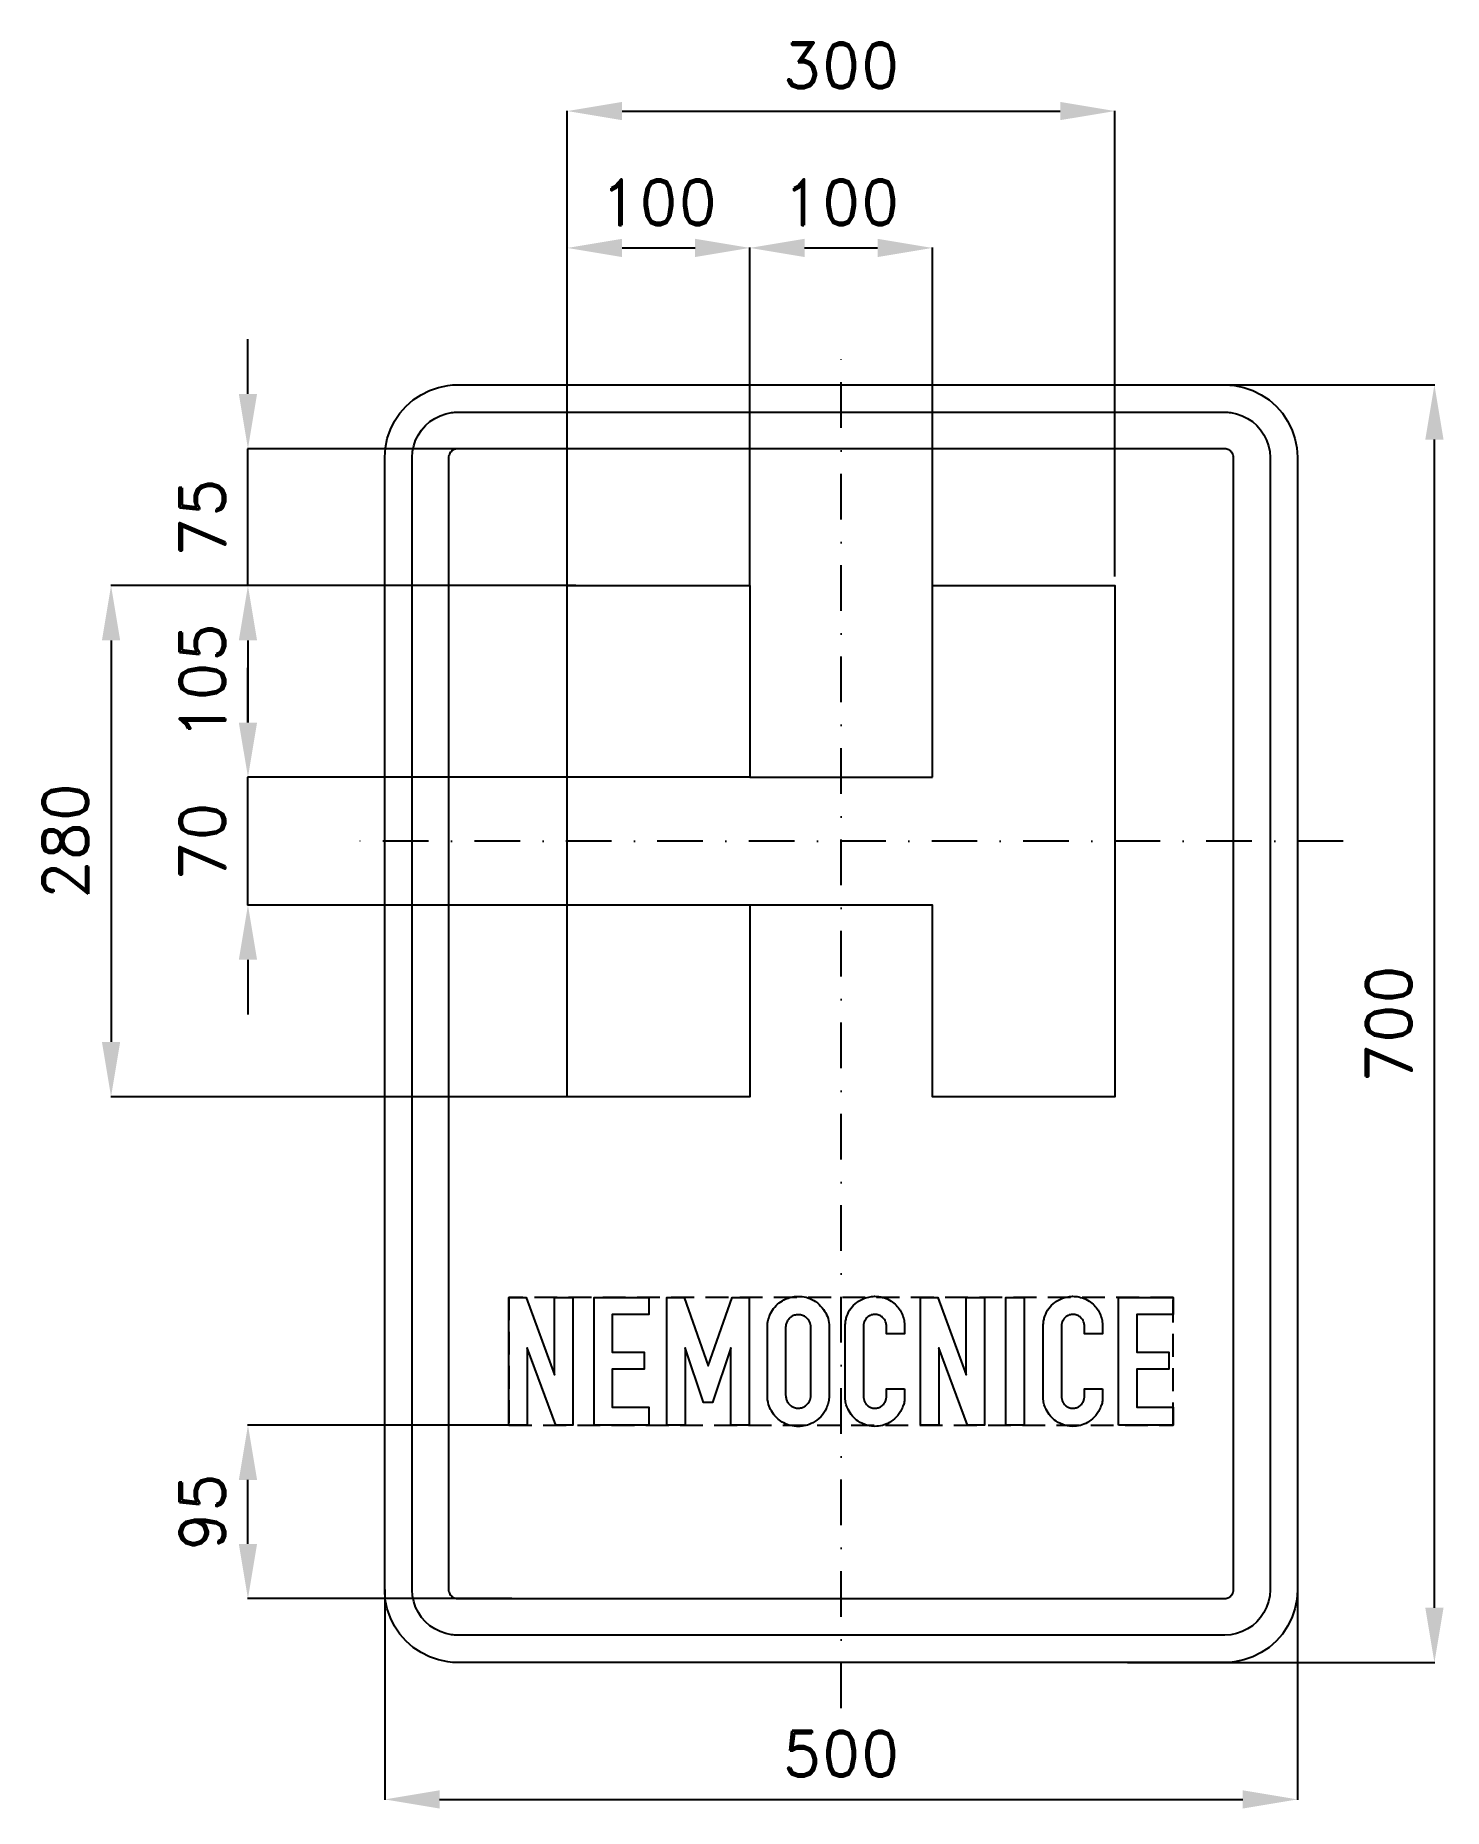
# Model space of a CAD drawing. Header units: millimetres. Extents: x -441 to 330, y -430 to 541.
import ezdxf

# ---------------------------------------------------------------- set-up
doc = ezdxf.new("R2010")
doc.units = ezdxf.units.MM
doc.header["$LTSCALE"] = 5
doc.linetypes.add('ČERCHOVANÁX2', pattern=[2, 1, -0.5, 0, -0.5])
doc.linetypes.add('ČÁRKOVANÁX2', pattern=[1.5, 1, -0.5])
doc.layers.add('Kóty', color=2, linetype='Continuous')
doc.layers.add('Značka', color=7, linetype='Continuous')
doc.styles.get("Standard").update_dxf_attribs({"font": 'romand.shx', "height": 25})
doc.dimstyles.get("Standard").update_dxf_attribs({"dimtxt": 25, "dimasz": 30, "dimexe": 0.18, "dimexo": 0.0625, "dimgap": 12.5, "dimtad": 1, "dimdec": 0, "dimzin": 0, "dimdsep": 46, "dimtxsty": 'Standard', "dimcen": 0.09, "dimadec": 0, "dimazin": 0, "dimtfac": 1, "dimtdec": 0, "dimtofl": 0, "dimtmove": 0, "dimatfit": 3, "dimfxl": 1, "dimtolj": 1, "dimtzin": 0, "dimarcsym": 0})

msp = doc.modelspace()

# ---------------------------------------------------------------- blocks, each defined once
blk = doc.blocks.new('*D0')
at = {"layer": 'Defpoints', "color": 0, "transparency": 16777216}
for p in [(-250, -310), (250, -310), (250, -425)]:
    blk.add_point(p, dxfattribs=at)
at = {"layer": 'Kóty', "color": 0, "lineweight": -2, "transparency": 16777216}
for p, q in [((-250, -310.0625), (-250, -425.18)), ((250, -310.0625), (250, -425.18)), ((-220, -425), (220, -425))]:
    blk.add_line(p, q, dxfattribs=at)
at = {"layer": 'Kóty', "color": 0, "transparency": 16777216}
for points in [[(-220, -420), (-220, -430), (-250, -425)], [(220, -420), (220, -430), (250, -425)]]:
    blk.add_solid(points, dxfattribs=at)
at = {"layer": 'Kóty', "color": 0, "transparency": 16777216, "insert": (0, -400), "char_height": 25, "attachment_point": 5}
blk.add_mtext('\\A1;500', dxfattribs=at)
blk = doc.blocks.new('*D1')
at = {"layer": 'Defpoints', "color": 0, "transparency": 16777216}
for p in [(134.41, 350), (325, 350), (156.85, -350)]:
    blk.add_point(p, dxfattribs=at)
at = {"layer": 'Kóty', "color": 0, "lineweight": -2, "transparency": 16777216}
for p, q in [((134.47, 350), (325.18, 350)), ((325, -320), (325, 320)), ((156.91, -350), (325.18, -350))]:
    blk.add_line(p, q, dxfattribs=at)
at = {"layer": 'Kóty', "color": 0, "transparency": 16777216}
for points in [[(320, 320), (330, 320), (325, 350)], [(320, -320), (330, -320), (325, -350)]]:
    blk.add_solid(points, dxfattribs=at)
at = {"layer": 'Kóty', "color": 0, "transparency": 16777216, "insert": (300, 0), "char_height": 25, "attachment_point": 5, "rotation": 90}
blk.add_mtext('\\A1;700', dxfattribs=at)
blk = doc.blocks.new('*D2')
at = {"layer": 'Defpoints', "color": 0, "transparency": 16777216}
for p in [(-50, 425), (-150, 245), (-50, 240)]:
    blk.add_point(p, dxfattribs=at)
at = {"layer": 'Kóty', "color": 0, "lineweight": -2, "transparency": 16777216}
for p, q in [((-150, 245.0625), (-150, 425.18)), ((-120, 425), (-80, 425)), ((-50, 240.0625), (-50, 425.18))]:
    blk.add_line(p, q, dxfattribs=at)
at = {"layer": 'Kóty', "color": 0, "transparency": 16777216}
for points in [[(-120, 430), (-120, 420), (-150, 425)], [(-80, 430), (-80, 420), (-50, 425)]]:
    blk.add_solid(points, dxfattribs=at)
at = {"layer": 'Kóty', "color": 0, "transparency": 16777216, "insert": (-100, 450), "char_height": 25, "attachment_point": 5}
blk.add_mtext('\\A1;100', dxfattribs=at)
blk = doc.blocks.new('*D3')
at = {"layer": 'Defpoints', "color": 0, "transparency": 16777216}
for p in [(-149.9375, 240), (-324.9375, 135), (-49.9375, 135)]:
    blk.add_point(p, dxfattribs=at)
at = {"layer": 'Kóty', "color": 0, "lineweight": -2, "transparency": 16777216}
for p, q in [((-150, 240), (-325.1175, 240)), ((-324.9375, 210), (-324.9375, 165)), ((-50, 135), (-325.1175, 135))]:
    blk.add_line(p, q, dxfattribs=at)
at = {"layer": 'Kóty', "color": 0, "transparency": 16777216}
for points in [[(-329.9375, 210), (-319.9375, 210), (-324.9375, 240)], [(-329.9375, 165), (-319.9375, 165), (-324.9375, 135)]]:
    blk.add_solid(points, dxfattribs=at)
at = {"layer": 'Kóty', "color": 0, "transparency": 16777216, "insert": (-349.9375, 187.5), "char_height": 25, "attachment_point": 5, "rotation": 90}
blk.add_mtext('\\A1;105', dxfattribs=at)
blk = doc.blocks.new('*D4')
at = {"layer": 'Defpoints', "color": 0, "transparency": 16777216}
for p in [(50, 425), (-50, 240), (50, 240)]:
    blk.add_point(p, dxfattribs=at)
at = {"layer": 'Kóty', "color": 0, "lineweight": -2, "transparency": 16777216}
for p, q in [((-50, 240.0625), (-50, 425.18)), ((-20, 425), (20, 425)), ((50, 240.0625), (50, 425.18))]:
    blk.add_line(p, q, dxfattribs=at)
at = {"layer": 'Kóty', "color": 0, "transparency": 16777216}
for points in [[(-20, 430), (-20, 420), (-50, 425)], [(20, 430), (20, 420), (50, 425)]]:
    blk.add_solid(points, dxfattribs=at)
at = {"layer": 'Kóty', "color": 0, "transparency": 16777216, "insert": (0, 450), "char_height": 25, "attachment_point": 5}
blk.add_mtext('\\A1;100', dxfattribs=at)
blk = doc.blocks.new('*D5')
at = {"layer": 'Defpoints', "color": 0, "transparency": 16777216}
for p in [(-149.9375, 240), (-399.9375, -40), (-149.9375, -40)]:
    blk.add_point(p, dxfattribs=at)
at = {"layer": 'Kóty', "color": 0, "lineweight": -2, "transparency": 16777216}
for p, q in [((-150, 240), (-400.1175, 240)), ((-399.9375, 210), (-399.9375, -10)), ((-150, -40), (-400.1175, -40))]:
    blk.add_line(p, q, dxfattribs=at)
at = {"layer": 'Kóty', "color": 0, "transparency": 16777216}
for points in [[(-404.9375, 210), (-394.9375, 210), (-399.9375, 240)], [(-404.9375, -10), (-394.9375, -10), (-399.9375, -40)]]:
    blk.add_solid(points, dxfattribs=at)
at = {"layer": 'Kóty', "color": 0, "transparency": 16777216, "insert": (-424.9375, 100), "char_height": 25, "attachment_point": 5, "rotation": 90}
blk.add_mtext('\\A1;280', dxfattribs=at)
blk = doc.blocks.new('*D6')
at = {"layer": 'Defpoints', "color": 0, "transparency": 16777216}
for p in [(150, 500), (150, 245), (-150, 240)]:
    blk.add_point(p, dxfattribs=at)
at = {"layer": 'Kóty', "color": 0, "lineweight": -2, "transparency": 16777216}
for p, q in [((-150, 240.0625), (-150, 500.18)), ((-120, 500), (120, 500)), ((150, 245.0625), (150, 500.18))]:
    blk.add_line(p, q, dxfattribs=at)
at = {"layer": 'Kóty', "color": 0, "transparency": 16777216}
for points in [[(-120, 505), (-120, 495), (-150, 500)], [(120, 505), (120, 495), (150, 500)]]:
    blk.add_solid(points, dxfattribs=at)
at = {"layer": 'Kóty', "color": 0, "transparency": 16777216, "insert": (0, 525), "char_height": 25, "attachment_point": 5}
blk.add_mtext('\\A1;300', dxfattribs=at)
blk = doc.blocks.new('*D7')
at = {"layer": 'Defpoints', "color": 0, "transparency": 16777216}
for p in [(-324.9375, 135), (-49.9375, 135), (-49.9375, 65)]:
    blk.add_point(p, dxfattribs=at)
at = {"layer": 'Kóty', "color": 0, "lineweight": -2, "transparency": 16777216}
for p, q in [((-324.9375, 165), (-324.9375, 195)), ((-50, 135), (-325.1175, 135)), ((-50, 65), (-325.1175, 65)), ((-324.9375, 35), (-324.9375, 5))]:
    blk.add_line(p, q, dxfattribs=at)
at = {"layer": 'Kóty', "color": 0, "transparency": 16777216}
for points in [[(-329.9375, 165), (-319.9375, 165), (-324.9375, 135)], [(-329.9375, 35), (-319.9375, 35), (-324.9375, 65)]]:
    blk.add_solid(points, dxfattribs=at)
at = {"layer": 'Kóty', "color": 0, "transparency": 16777216, "insert": (-349.9375, 100), "char_height": 25, "attachment_point": 5, "rotation": 90}
blk.add_mtext('\\A1;70', dxfattribs=at)
blk = doc.blocks.new('*D8')
at = {"layer": 'Defpoints', "color": 0, "transparency": 16777216}
for p in [(-324.94, -220), (-181.9, -220), (-180.26, -315)]:
    blk.add_point(p, dxfattribs=at)
at = {"layer": 'Kóty', "color": 0, "lineweight": -2, "transparency": 16777216}
for p, q in [((-181.96, -220), (-325.12, -220)), ((-324.94, -285), (-324.94, -250)), ((-180.32, -315), (-325.12, -315))]:
    blk.add_line(p, q, dxfattribs=at)
at = {"layer": 'Kóty', "color": 0, "transparency": 16777216}
for points in [[(-329.94, -250), (-319.94, -250), (-324.94, -220)], [(-329.94, -285), (-319.94, -285), (-324.94, -315)]]:
    blk.add_solid(points, dxfattribs=at)
at = {"layer": 'Kóty', "color": 0, "transparency": 16777216, "insert": (-349.94, -267.5), "char_height": 25, "attachment_point": 5, "rotation": 90}
blk.add_mtext('\\A1;95', dxfattribs=at)
blk = doc.blocks.new('*D9')
at = {"layer": 'Defpoints', "color": 0, "transparency": 16777216}
for p in [(-324.94, 315), (-197.38, 315), (-145.34, 240)]:
    blk.add_point(p, dxfattribs=at)
at = {"layer": 'Kóty', "color": 0, "lineweight": -2, "transparency": 16777216}
for p, q in [((-324.94, 345), (-324.94, 375)), ((-197.45, 315), (-325.12, 315)), ((-145.4, 240), (-325.12, 240)), ((-324.94, 210), (-324.94, 180))]:
    blk.add_line(p, q, dxfattribs=at)
at = {"layer": 'Kóty', "color": 0, "transparency": 16777216}
for points in [[(-329.94, 345), (-319.94, 345), (-324.94, 315)], [(-329.94, 210), (-319.94, 210), (-324.94, 240)]]:
    blk.add_solid(points, dxfattribs=at)
at = {"layer": 'Kóty', "color": 0, "transparency": 16777216, "insert": (-349.94, 277.5), "char_height": 25, "attachment_point": 5, "rotation": 90}
blk.add_mtext('\\A1;75', dxfattribs=at)

# ---------------------------------------------------------------- dimensions: what is measured, and where the dimension line sits
at = {"layer": 'Kóty'}
for base, p1, p2, picture, middle in [((150, 500), (-150, 240), (150, 245), '*D6', (0, 525)), ((-50, 425), (-150, 245), (-50, 240), '*D2', (-100, 450)), ((50, 425), (-50, 240), (50, 240), '*D4', (0, 450)), ((250, -425), (-250, -310), (250, -310), '*D0', (0, -400))]:
    dim = msp.add_linear_dim(base=base, p1=p1, p2=p2, dimstyle='Standard', dxfattribs=at)
    dim.commit()
    dim.dimension.update_dxf_attribs({"geometry": picture, "text_midpoint": middle})
for base, p1, p2, picture, middle in [((-324.9375, 315), (-145.3409, 240), (-197.3832, 315), '*D9', (-349.9375, 277.5)), ((325, 350), (156.8502, -350), (134.4095, 350), '*D1', (300, 0)), ((-399.9375, -40), (-149.9375, 240), (-149.9375, -40), '*D5', (-424.9375, 100)), ((-324.9375, 135), (-149.9375, 240), (-49.9375, 135), '*D3', (-349.9375, 187.5)), ((-324.9375, 135), (-49.9375, 65), (-49.9375, 135), '*D7', (-349.9375, 100)), ((-324.937, -220), (-180.2582, -315), (-181.901, -220), '*D8', (-349.937, -267.5))]:
    dim = msp.add_linear_dim(base=base, p1=p1, p2=p2, angle=90, dimstyle='Standard', dxfattribs=at)
    dim.commit()
    dim.dimension.update_dxf_attribs({"geometry": picture, "text_midpoint": middle})

# ---------------------------------------------------------------- linework, layer by layer
at = {"layer": 'Kóty'}
for points in [[(-324.9375, 240), (-324.9375, 315)], [(-324.9375, 65), (-324.9375, 135)]]:
    msp.add_lwpolyline(points, dxfattribs=at)
at = {"layer": 'Značka', "color": 6, "linetype": 'ČERCHOVANÁX2', "ltscale": 5}
for points in [[(0, -375), (0, 375)], [(275, 100), (-275, 100)]]:
    msp.add_lwpolyline(points, dxfattribs=at)
at = {"layer": 'Značka', "color": 5}
for points in [[(-210, -350), (-210.2, -349.9995), (-210.3, -349.9988, -0.0321716), (-215.5, -349.637), (-220.6, -348.5823), (-225.5, -346.9227), (-230.1, -344.5885), (-234.4, -341.714), (-238.3, -338.2843), (-241.7, -334.4026), (-244.6, -330.0906), (-246.9, -325.4605), (-248.6, -320.5549), (-249.7, -315.4767), (-250, -310.314), (-250, -310.157), (-250, -310), (-250, 310), (-250, 310.157), (-250, 310.314), (-249.6, 315.479), (-248.6, 320.555), (-246.9, 325.464), (-244.6, 330.091), (-241.7, 334.402), (-238.3, 338.284), (-234.4, 341.717), (-230.1, 344.589), (-225.5, 346.906), (-220.6, 348.582), (-215.5, 349.654, -0.0367311), (-210.3, 349.999), (-210.2, 350), (-210, 350), (210, 350), (210.2, 350), (210.3, 349.999, -0.0321716), (215.5, 349.637), (220.6, 348.582), (225.5, 346.923), (230.1, 344.589), (234.4, 341.714), (238.3, 338.284), (241.7, 334.403), (244.6, 330.091), (246.9, 325.46), (248.6, 320.555), (249.7, 315.477), (250, 310.314), (250, 310.157), (250, 310), (250, -310), (250, -310.157), (250, -310.314), (249.6, -315.4791), (248.6, -320.5549), (246.9, -325.4636), (244.6, -330.0906), (241.7, -334.4017), (238.3, -338.2843), (234.4, -341.7172), (230.1, -344.5885), (225.5, -346.9061), (220.6, -348.5823), (215.5, -349.6542, -0.0367341), (210.3, -349.9988), (210.2, -349.9996), (210, -350), (-210, -350)], [(-210, -335), (-210.1, -334.9997), (-210.2, -334.9992, -0.0321601), (-213.4, -334.7731), (-216.6, -334.1139), (-219.7, -333.0767), (-222.6, -331.6178), (-225.3, -329.8212), (-227.7, -327.6777), (-229.8, -325.2516), (-231.6, -322.5566), (-233.1, -319.6628), (-234.1, -316.5968), (-234.8, -313.423), (-235, -310.196), (-235, -310.098), (-235, -310), (-235, 310), (-235, 310.098), (-235, 310.196), (-234.8, 313.424), (-234.1, 316.597), (-233.1, 319.665), (-231.6, 322.557), (-229.8, 325.251), (-227.7, 327.678), (-225.3, 329.823), (-222.6, 331.618), (-219.7, 333.066), (-216.6, 334.114), (-213.4, 334.784, -0.0367287), (-210.2, 334.999), (-210.1, 335), (-210, 335), (210, 335), (210.1, 335), (210.2, 334.999, -0.0321789), (213.4, 334.773), (216.6, 334.114), (219.7, 333.077), (222.6, 331.618), (225.3, 329.821), (227.7, 327.678), (229.8, 325.252), (231.6, 322.557), (233.1, 319.663), (234.1, 316.597), (234.8, 313.423), (235, 310.196), (235, 310.098), (235, 310), (235, -310), (235, -310.098), (235, -310.196), (234.8, -313.424), (234.1, -316.5968), (233.1, -319.6648), (231.6, -322.5566), (229.8, -325.2511), (227.7, -327.6777), (225.3, -329.8233), (222.6, -331.6178), (219.7, -333.0663), (216.6, -334.1139), (213.4, -334.7839), (210.2, -334.9992), (210.1, -334.9997), (210, -335), (-210, -335)], [(-40.418, -165.684), (-40.397, -165.396), (-40.374, -165.108, -0.051733), (-39.674, -161.418, -0.0600933), (-38.172, -157.962, -0.0716253), (-35.573, -154.461, -0.0679636), (-32.113, -151.801, -0.0544653), (-28.957, -150.31, -0.0541701), (-25.557, -149.533, -0.0655145), (-21.283, -149.513, -0.0682207), (-17.157, -150.613, -0.0767847), (-12.998, -153.022, -0.0704618), (-9.676, -156.57, -0.0681293), (-7.473, -160.516, -0.0847074), (-6.562, -164.853), (-6.546, -165.145), (-6.533, -165.436), (-6.533, -204.301), (-6.561, -204.615), (-6.592, -204.928, -0.0377601), (-7.119, -207.915, -0.0465732), (-8.145, -210.783, -0.0865373), (-11.176, -215.366, -0.0879374), (-15.582, -218.666, -0.0674193), (-19.389, -220.164, -0.0628024), (-23.45, -220.634, -0.062162), (-27.572, -220.177, -0.0660904), (-31.427, -218.702, -0.0603087), (-34.513, -216.613, -0.0556388), (-37.056, -213.853, -0.0600412), (-39.097, -210.426, -0.0708078), (-40.177, -206.634, -0.0150793), (-40.301, -205.685), (-40.381, -204.731), (-40.4, -204.472), (-40.418, -204.214), (-40.418, -165.684)], [(34.752, -200.028), (34.752, -204.877), (34.757, -205.11), (34.759, -205.344, -0.0583907), (34.454, -207.823, -0.0435191), (33.644, -210.222, -0.0745931), (31.059, -214.593, -0.0816281), (27.285, -217.951, -0.0699698), (23.591, -219.807, -0.0691761), (19.52, -220.583, -0.0862549), (14.192, -220.061, -0.0866519), (9.348, -217.783, -0.0701311), (6.146, -214.989, -0.0679124), (3.828, -211.44, -0.0473799), (2.775, -208.75, -0.0508912), (2.268, -205.927), (2.24, -205.584), (2.217, -205.242), (2.217, -165.305), (2.234, -165.083), (2.253, -164.86, -0.0256467), (2.574, -162.481, -0.0376712), (3.194, -160.157, -0.0782429), (5.283, -156.069, -0.0774535), (8.524, -152.793, -0.0554592), (11.274, -151.054, -0.0516367), (14.321, -149.942, -0.0504278), (17.512, -149.409, -0.052931), (20.745, -149.541, -0.0659806), (24.661, -150.582, -0.0641025), (28.19, -152.596, -0.0559456), (30.77, -154.908, -0.0585976), (32.754, -157.736, -0.0549797), (34.07, -160.817, -0.0502889), (34.716, -164.095), (34.754, -164.463), (34.789, -164.831), (34.789, -169.979), (24.792, -169.979), (24.792, -165.276), (24.77, -164.988), (24.741, -164.7, 0.0654418), (24.374, -163.326, 0.0580716), (23.676, -162.068, 0.0756868), (22.393, -160.661, 0.082058), (20.737, -159.72, 0.103141), (18.324, -159.279, 0.106124), (15.94, -159.836, 0.080064), (14.429, -160.781, 0.074162), (13.278, -162.133, 0.0565734), (12.632, -163.409, 0.0531993), (12.279, -164.788), (12.24, -165.053), (12.206, -165.32), (12.206, -204.301), (12.219, -204.538), (12.235, -204.775, 0.0598603), (12.556, -206.32, 0.0640203), (13.249, -207.75, 0.0838143), (14.565, -209.282, 0.0877969), (16.319, -210.288, 0.0897613), (18.335, -210.704, 0.089106), (20.366, -210.397, 0.0782584), (21.987, -209.612, 0.0735151), (23.304, -208.377, 0.0689096), (24.237, -206.889, 0.0699379), (24.726, -205.22), (24.765, -204.965), (24.799, -204.709), (24.799, -200.028), (34.752, -200.028)], [(143.223, -200.028), (143.223, -204.877), (143.228, -205.11), (143.23, -205.344, -0.0584149), (142.925, -207.823, -0.0435307), (142.115, -210.222, -0.0745877), (139.53, -214.593, -0.0816281), (135.756, -217.951, -0.0699698), (132.062, -219.807, -0.0691761), (127.991, -220.583, -0.0862549), (122.663, -220.061, -0.0866539), (117.819, -217.783, -0.0701311), (114.617, -214.989, -0.0679124), (112.299, -211.44, -0.0473603), (111.245, -208.75, -0.0509018), (110.739, -205.927), (110.711, -205.584), (110.687, -205.242), (110.687, -165.305), (110.705, -165.083), (110.724, -164.86, -0.0256341), (111.045, -162.481, -0.0376712), (111.665, -160.157, -0.0782429), (113.754, -156.069, -0.0774441), (116.995, -152.793, -0.0554592), (119.745, -151.054, -0.0516367), (122.792, -149.942, -0.0504278), (125.983, -149.409, -0.0529301), (129.216, -149.541, -0.0659767), (133.132, -150.582, -0.064095), (136.66, -152.596, -0.0559518), (139.241, -154.908, -0.0585976), (141.225, -157.736, -0.0549879), (142.541, -160.817, -0.05028), (143.186, -164.095), (143.225, -164.463), (143.259, -164.831), (143.259, -169.979), (133.262, -169.979), (133.262, -165.276), (133.241, -164.988), (133.211, -164.7, 0.0654833), (132.845, -163.326, 0.0580716), (132.147, -162.068, 0.0756868), (130.863, -160.661, 0.0820512), (129.208, -159.72, 0.103142), (126.795, -159.279, 0.106128), (124.41, -159.836, 0.0800719), (122.9, -160.781, 0.0741358), (121.749, -162.133, 0.0565354), (121.103, -163.409, 0.0531993), (120.75, -164.788), (120.711, -165.053), (120.677, -165.32), (120.677, -204.301), (120.69, -204.538), (120.706, -204.775, 0.0598789), (121.027, -206.32, 0.0640036), (121.72, -207.75, 0.0837914), (123.036, -209.282, 0.0877969), (124.79, -210.288, 0.0897613), (126.806, -210.704, 0.0891104), (128.836, -210.397, 0.0782584), (130.458, -209.612, 0.0735151), (131.775, -208.377, 0.0689096), (132.708, -206.889, 0.0699379), (133.197, -205.22), (133.236, -204.965), (133.27, -204.709), (133.27, -200.028), (143.223, -200.028)], [(-30.399, -166.224), (-30.399, -203.681), (-30.379, -203.929), (-30.355, -204.177, 0.0582182), (-29.926, -206.117, 0.0769701), (-28.999, -207.874, 0.089883), (-27.477, -209.42, 0.0860668), (-25.506, -210.36, 0.0855104), (-23.339, -210.663, 0.0834885), (-21.197, -210.236, 0.0742074), (-19.459, -209.333, 0.0736881), (-18.061, -207.969, 0.0550292), (-17.274, -206.731, 0.0528312), (-16.771, -205.358, 0.0243052), (-16.636, -204.747, 0.0281509), (-16.567, -204.126), (-16.557, -203.897), (-16.552, -203.667), (-16.552, -166.122), (-16.572, -165.863), (-16.596, -165.604, 0.0565807), (-16.951, -164.006, 0.0655496), (-17.682, -162.534, 0.0890241), (-19.155, -160.91, 0.0838673), (-21.102, -159.866, 0.0862927), (-23.349, -159.432, 0.0864773), (-25.608, -159.778, 0.0775756), (-27.439, -160.651, 0.0817799), (-28.897, -162.039, 0.0557063), (-29.641, -163.222, 0.047235), (-30.129, -164.532, 0.0222207), (-30.28, -165.162, 0.0259445), (-30.37, -165.801), (-30.386, -166.012), (-30.399, -166.224)]]:
    msp.add_lwpolyline(points, format="xyb", dxfattribs=at)
for points in [[(-210, -315), (210, -315), (210, -315), (210, -315), (210.7, -314.955), (211.3, -314.823), (211.9, -314.615), (212.5, -314.324), (213.1, -313.964), (213.5, -313.536), (214, -313.05), (214.3, -312.511), (214.6, -311.933), (214.8, -311.319), (215, -310.685), (215, -310.039), (215, -310.02), (215, -310), (215, 310), (215, 310.02), (215, 310.039), (215, 310.685), (214.8, 311.319), (214.6, 311.933), (214.3, 312.511), (214, 313.05), (213.5, 313.536), (213.1, 313.965), (212.5, 314.324), (211.9, 314.613), (211.3, 314.823), (210.7, 314.957), (210, 315), (210, 315), (210, 315), (-210, 315), (-210, 315), (-210, 315), (-210.7, 314.955), (-211.3, 314.823), (-211.9, 314.615), (-212.5, 314.324), (-213.1, 313.964), (-213.5, 313.536), (-214, 313.05), (-214.3, 312.511), (-214.6, 311.933), (-214.8, 311.319), (-215, 310.685), (-215, 310.039), (-215, 310.02), (-215, 310), (-215, -310), (-215, -310.02), (-215, -310.039), (-215, -310.685), (-214.8, -311.319), (-214.6, -311.933), (-214.3, -312.511), (-214, -313.05), (-213.5, -313.536), (-213.1, -313.965), (-212.5, -314.324), (-211.9, -314.613), (-211.3, -314.823), (-210.7, -314.957), (-210, -315), (-210, -315), (-210, -315)], [(50, 135), (50, 240), (150, 240), (150, -40), (50, -40), (50, 65), (-50, 65), (-50, -40), (-150, -40), (-150, 240), (-50, 240), (-50, 135), (50, 135)], [(-181.9635, -220), (-181.9635, -150), (-172.4844, -150), (-156.9313, -192.467), (-156.9313, -150), (-146.964, -150), (-146.964, -220), (-156.3115, -220), (-171.974, -177.621), (-171.974, -220), (-181.9635, -220)], [(-135.297, -220), (-135.297, -150), (-105.343, -150), (-105.343, -159.275), (-125.358, -159.275), (-125.358, -179.947), (-107.822, -179.947), (-107.822, -189.324), (-125.358, -189.324), (-125.358, -210.018), (-105.343, -210.018), (-105.343, -220), (-135.297, -220)], [(-95.426, -220), (-95.426, -150), (-85.91, -150), (-72.88, -187.465), (-59.682, -150), (-50.342, -150), (-50.371, -220), (-60.441, -220), (-60.375, -177.584), (-70.394, -207.524), (-75.359, -207.524), (-85.364, -177.584), (-85.393, -220), (-95.426, -220)], [(43.539, -220), (43.539, -150), (53.018, -150), (68.571, -192.467), (68.571, -150), (78.539, -150), (78.539, -220), (69.191, -220), (53.528, -177.621), (53.528, -220), (43.539, -220)], [(90.205, -220), (90.205, -150), (100.187, -150), (100.187, -220), (90.205, -220)], [(152.009, -220), (152.009, -150), (181.964, -150), (181.964, -159.275), (161.948, -159.275), (161.948, -179.947), (179.484, -179.947), (179.484, -189.324), (161.948, -189.324), (161.948, -210.018), (181.964, -210.018), (181.964, -220), (152.009, -220)]]:
    msp.add_lwpolyline(points, dxfattribs=at)
at = {"layer": 'Značka', "color": 6, "linetype": 'ČÁRKOVANÁX2', "ltscale": 2.5}
msp.add_lwpolyline([(-181.9635, -220), (181.9635, -220), (181.9635, -150), (-181.9635, -150)], close=True, dxfattribs=at)

msp.set_redraw_order([(e.dxf.handle, doc.entitydb.next_handle()) for e in msp.query("TEXT MTEXT ATTDEF DIMENSION ARC_DIMENSION")])  # texts and dimensions are drawn at this point

doc.saveas('drawing.dxf')
